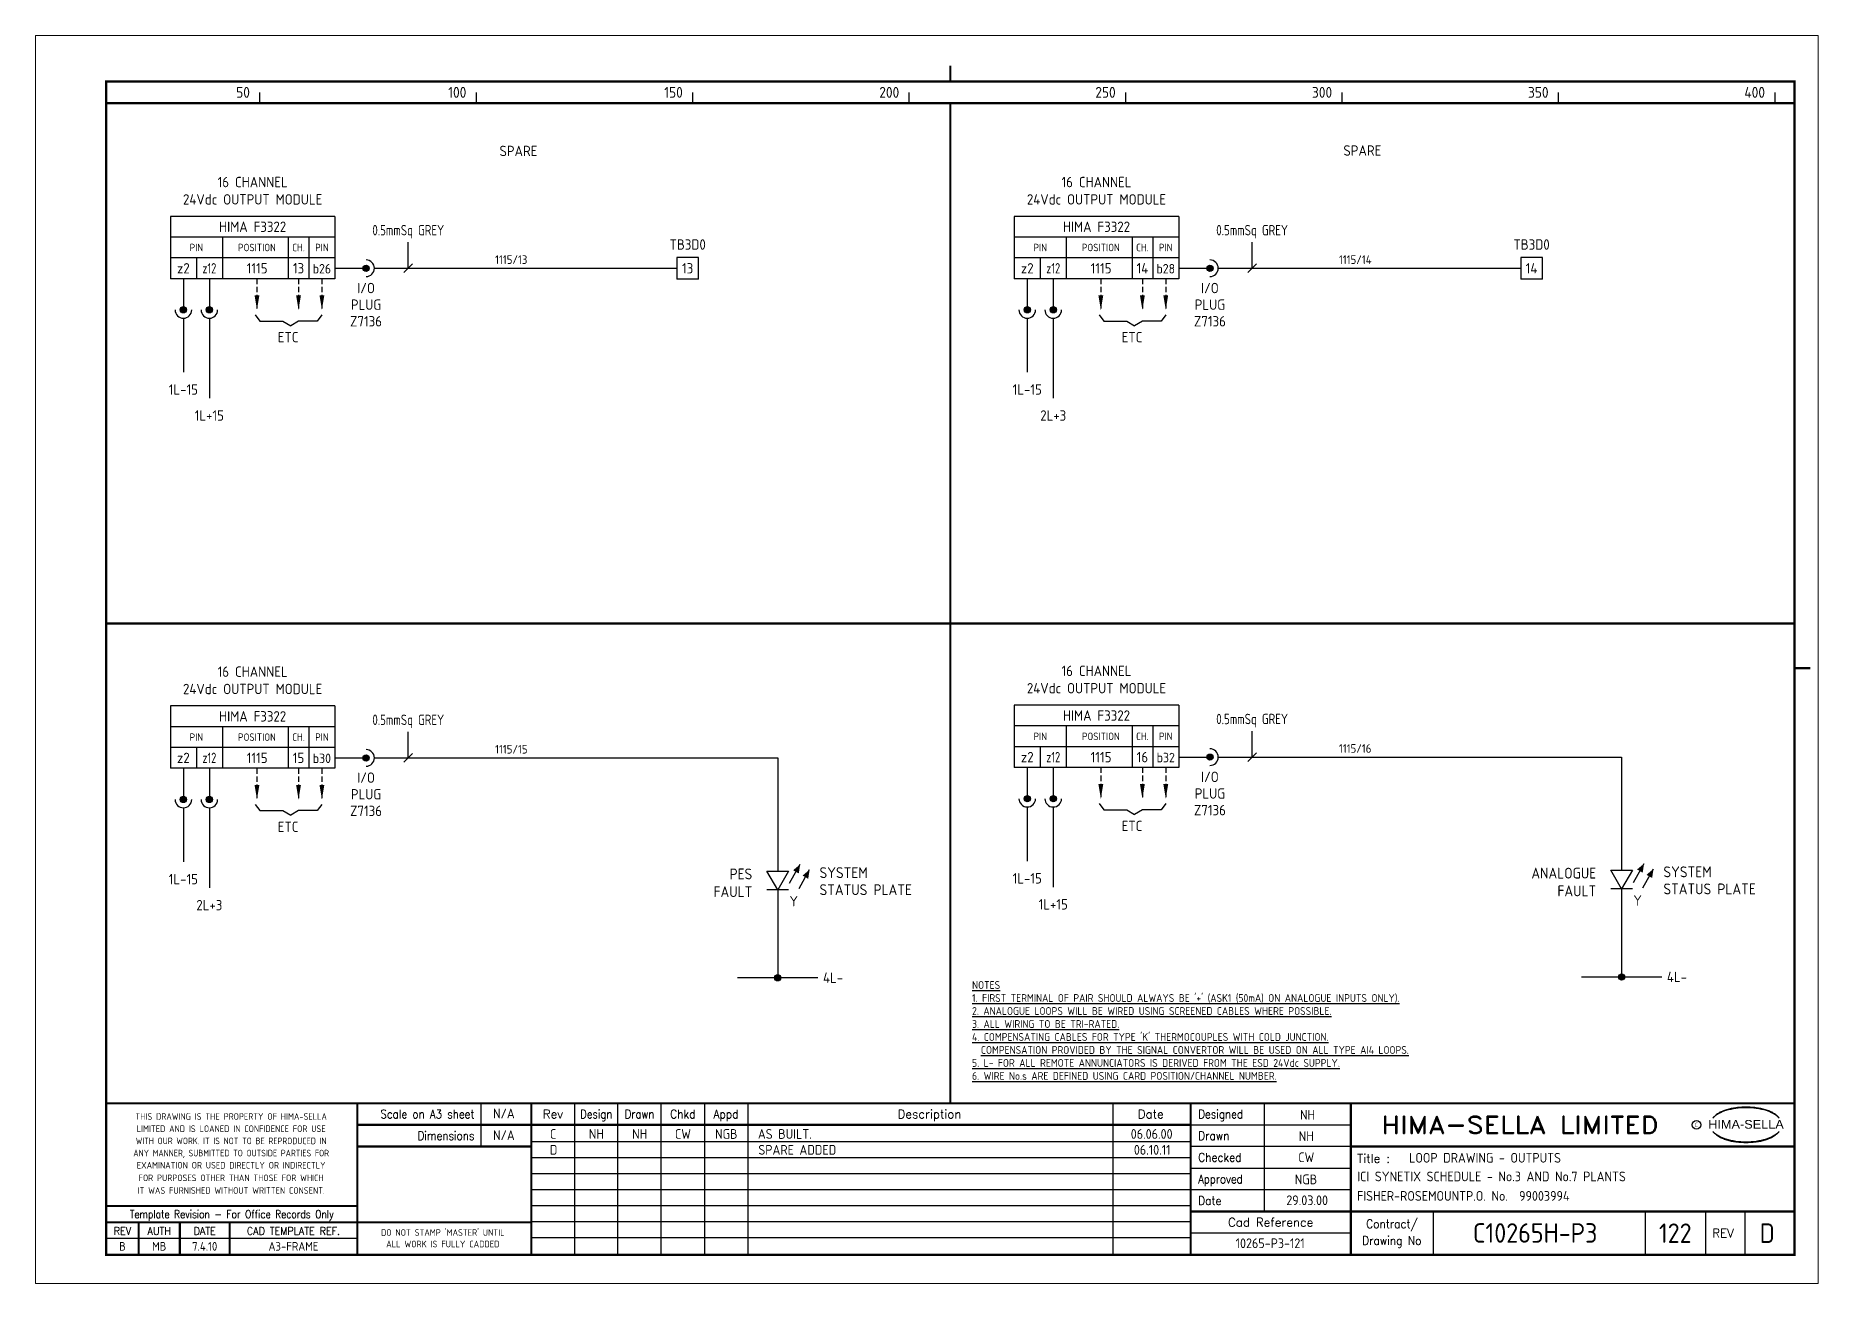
# Paper-space layout 'Layout1' of a CAD drawing. Extents: x 41 to 369, y 29 to 258.
# The model-space entities are those that its viewports show. They can reach past a viewport. Long polylines and large blocks are cut down to what shows.
import ezdxf
from ezdxf.enums import TextEntityAlignment as Align

# ---------------------------------------------------------------- set-up
doc = ezdxf.new("R2010")
doc.units = 0
doc.header["$LTSCALE"] = 0.25
doc.header["$MEASUREMENT"] = 0
doc.linetypes.add('HIDDEN2', pattern=[4.7625, 3.175, -1.5875])
for name, color, linetype in [('00-DRG_FRAME', 12, 'CONTINUOUS'), ('01-DRAW', 7, 'CONTINUOUS'), ('051-TEXT', 2, 'CONTINUOUS'), ('117', 7, 'CONTINUOUS'), ('117-TEXT', 2, 'CONTINUOUS')]:
    doc.layers.add(name, color=color, linetype=linetype)
doc.styles.add('ARIAL', font='arial.ttf', dxfattribs={"height": 2.5})
doc.styles.add('ISO', font='iso.shx')
doc.styles.add('ROMAND', font='ROMAND')

psp = doc.layouts.get("Layout1")

msp = doc.modelspace()

# ---------------------------------------------------------------- texts
at = {"layer": '00-DRG_FRAME', "style": 'ISO'}
for s, p in [('50', (47.69, 267.75)), ('100', (97.69, 267.75)), ('150', (147.69, 267.75)), ('200', (197.69, 267.75)), ('250', (247.69, 267.75)), ('300', (297.69, 267.75)), ('350', (347.69, 267.75)), ('400', (397.69, 267.75))]:
    msp.add_text(s, height=2.5, dxfattribs=at).set_placement(p, align=Align.RIGHT)
at = {"layer": '00-DRG_FRAME', "color": 3, "style": 'ISO'}
for s, width, p in [('THIS DRAWING IS THE PROPERTY OF HIMA-SELLA', 0.9, (43.36, 32.44)), ("DO NOT STAMP 'MASTER' UNTIL", 0.95, (92.25, 5.79))]:
    msp.add_text(s, height=1.53, dxfattribs=dict(at, width=width)).set_placement(p, align=Align.MIDDLE)
at = {"layer": '00-DRG_FRAME', "color": 4, "style": 'ROMAND', "width": 0.87}
for s, p in [('Scale on A3 sheet', (99.54, 32)), ('Dimensions', (99.54, 27.01))]:
    msp.add_text(s, height=2, dxfattribs=at).set_placement(p, align=Align.RIGHT)
at = {"layer": '00-DRG_FRAME', "color": 4, "style": 'ROMAND'}
for s, p in [('Rev', (117.7, 32)), ('Description', (204.69, 32)), ('Date', (255.79, 32))]:
    msp.add_text(s, height=2, dxfattribs=at).set_placement(p, align=Align.CENTER)
for s, width, p in [('Design', 0.85, (127.7, 32)), ('Drawn', 0.85, (137.7, 32)), ('Chkd', 0.9, (147.7, 32)), ('Appd', 0.9, (157.7, 32))]:
    msp.add_text(s, height=2, dxfattribs=dict(at, width=width)).set_placement(p, align=Align.CENTER)
for s, width, p in [('Designed', 0.87, (266.75, 32)), ('Drawn', 0.9, (266.75, 27)), ('Checked', 0.9, (266.75, 22)), ('Approved', 0.85, (266.75, 17)), ('Date', 0.9, (266.75, 12))]:
    msp.add_text(s, height=2, dxfattribs=dict(at, width=width)).set_placement(p)
at = {"layer": '00-DRG_FRAME', "color": 3, "style": 'ISO'}
for s, width, p in [('LIMITED AND IS LOANED IN CONFIDENCE FOR USE', 0.9, (43.36, 29.62)), ('ANY MANNER, SUBMITTED TO OUTSIDE PARTIES FOR', 0.87, (43.36, 23.99)), ('WITH OUR WORK. IT IS NOT TO BE REPRODUCED IN', 0.87, (43.36, 26.81)), ('EXAMINATION OR USED DIRECTLY OR INDIRECTLY', 0.9, (43.36, 21.18)), ('FOR PURPOSES OTHER THAN THOSE FOR WHICH', 0.9, (43.36, 18.27)), ('IT WAS FURNISHED WITHOUT WRITTEN CONSENT.', 0.9, (43.36, 15.35))]:
    msp.add_text(s, height=1.53, dxfattribs=dict(at, width=width)).set_placement(p, align=Align.MIDDLE_CENTER)
at = {"layer": '00-DRG_FRAME', "style": 'ROMAND', "width": 1.15}
msp.add_text('HIMA-SELLA LIMITED', height=4, dxfattribs=at).set_placement((341.1, 30.5), align=Align.MIDDLE)
at = {"layer": '00-DRG_FRAME', "color": 3, "style": 'ISO', "width": 0.9}
msp.add_text('C', height=1, dxfattribs=at).set_placement((381.84, 30), align=Align.CENTER)
at = {"layer": '00-DRG_FRAME', "style": 'ARIAL', "width": 1.05}
msp.add_text('HIMA-SELLA', height=2, dxfattribs=at).set_placement((393.3, 29.63), align=Align.CENTER)
at = {"layer": '00-DRG_FRAME', "color": 4, "style": 'ROMAND'}
msp.add_text('Title :', height=2, dxfattribs=at).set_placement((303.5, 21.75))
for s, height, width, p in [('Template Revision - For Office Records Only', 1.8, 0.85, (43.5, 9.62)), ('Contract/', 2, 0.9, (311.5, 7.5)), ('REV', 1.8, 0.9, (18.25, 6)), ('AUTH', 1.8, 0.9, (26.75, 6)), ('DATE', 1.8, 0.9, (37.25, 6)), ('CAD TEMPLATE REF.', 1.8, 0.9, (57.75, 6)), ('Drawing No', 2, 0.9, (311.5, 3.5))]:
    msp.add_text(s, height=height, dxfattribs=dict(at, width=width)).set_placement(p, align=Align.MIDDLE)
for s, p in [('Cad Reference', (283.5, 8)), ('REV', (388, 5.5))]:
    msp.add_text(s, height=2, dxfattribs=at).set_placement(p, align=Align.MIDDLE)
at = {"layer": '00-DRG_FRAME', "color": 41, "style": 'ISO'}
for s, p in [('B', (18.25, 1.45)), ('MB', (26.75, 1.45)), ('7.4.10', (37.25, 1.45)), ('A3-FRAME', (57.75, 1.45))]:
    msp.add_text(s, height=2, dxfattribs=at).set_placement(p, align=Align.CENTER)
at = {"layer": '00-DRG_FRAME', "color": 3, "style": 'ISO'}
msp.add_text('ALL WORK IS FULLY CADDED', height=1.53, dxfattribs=at).set_placement((92.25, 2.98), align=Align.MIDDLE_CENTER)
at = {"layer": '01-DRAW', "insert": (214.51, 63.71), "char_height": 1.8, "width": 133.83, "attachment_point": 1, "style": 'ISO'}
msp.add_mtext("{\\Fiso.shx;\\LNOTES\\P1. FIRST TERMINAL OF PAIR SHOULD ALWAYS BE '+' (ASK1 (50mA) ON ANALOGUE INPUTS ONLY).\\P2. ANALOGUE LOOPS WILL BE WIRED USING SCREENED CABLES WHERE POSSIBLE.\\P3. ALL WIRING TO BE TRI-RATED.\\P4. COMPENSATING CABLES FOR TYPE 'K' THERMOCOUPLES WITH COLD JUNCTION.\\P  COMPENSATION PROVIDED BY THE SIGNAL CONVERTOR WILL BE USED ON ALL TYPE AI4 LOOPS.\\P5. L- FOR ALL REMOTE ANNUNCIATORS IS DERIVED FROM THE ESD 24Vdc SUPPLY.\\P6. WIRE No.s ARE DEFINED USING CARD POSITION/CHANNEL NUMBER.}", dxfattribs=at)
at = {"layer": '117-TEXT', "style": 'ISO'}
for s, height, p in [('SPARE', 2.4, (109.72, 254.27)), ('SPARE', 2.4, (304.67, 254.37)), ('16 CHANNEL', 2.4, (48.32, 247.08)), ('16 CHANNEL', 2.4, (243.26, 247.08)), ('24Vdc OUTPUT MODULE', 2.4, (48.32, 243.08)), ('24Vdc OUTPUT MODULE', 2.4, (243.26, 243.08)), ('HIMA F3322', 2.4, (48.32, 236.76)), ('HIMA F3322', 2.4, (243.26, 236.76)), ('PIN', 1.728, (35.32, 232.3)), ('POSITION', 1.728, (49.32, 232.3)), ('CH.', 1.728, (58.92, 232.3)), ('PIN', 1.73, (64.32, 232.3)), ('PIN', 1.728, (230.26, 232.3)), ('POSITION', 1.728, (244.26, 232.3)), ('CH.', 1.728, (253.86, 232.3)), ('PIN', 1.73, (259.26, 232.3)), ('z2', 2.4, (32.32, 227.16)), ('1115', 2.4, (49.37, 227.16)), ('13', 2.4, (58.92, 227.16)), ('b26', 2.2, (64.32, 227.16)), ('z2', 2.4, (227.26, 227.16)), ('1115', 2.4, (244.32, 227.16)), ('14', 2.4, (253.86, 227.16)), ('b28', 2.2, (259.26, 227.16)), ('I/O', 2.4, (74.52, 222.6)), ('I/O', 2.4, (269.46, 222.6)), ('PLUG', 2.4, (74.52, 218.76)), ('PLUG', 2.4, (269.46, 218.76)), ('Z7136', 2.4, (74.52, 214.92)), ('Z7136', 2.4, (269.46, 214.92)), ('ETC', 2.4, (56.52, 211.26)), ('ETC', 2.4, (251.46, 211.26)), ('16 CHANNEL', 2.4, (48.32, 133.99)), ('16 CHANNEL', 2.4, (243.26, 134.17)), ('24Vdc OUTPUT MODULE', 2.4, (48.32, 129.99)), ('24Vdc OUTPUT MODULE', 2.4, (243.26, 130.17)), ('HIMA F3322', 2.4, (48.32, 123.67)), ('HIMA F3322', 2.4, (243.26, 123.85)), ('PIN', 1.728, (35.32, 119.2)), ('POSITION', 1.728, (49.32, 119.2)), ('CH.', 1.728, (58.92, 119.2)), ('PIN', 1.73, (64.32, 119.21)), ('PIN', 1.728, (230.26, 119.38)), ('POSITION', 1.728, (244.26, 119.38)), ('CH.', 1.728, (253.86, 119.38)), ('PIN', 1.73, (259.26, 119.39)), ('z2', 2.4, (32.32, 114.07)), ('1115', 2.4, (49.37, 114.07)), ('15', 2.4, (58.92, 114.07)), ('b30', 2.2, (64.32, 114.07)), ('z2', 2.4, (227.26, 114.25)), ('1115', 2.4, (244.32, 114.25)), ('16', 2.4, (253.86, 114.25)), ('b32', 2.2, (259.26, 114.25)), ('I/O', 2.4, (74.52, 109.51)), ('I/O', 2.4, (269.46, 109.69)), ('PLUG', 2.4, (74.52, 105.67)), ('PLUG', 2.4, (269.46, 105.85)), ('Z7136', 2.4, (74.52, 101.83)), ('Z7136', 2.4, (269.46, 102.01)), ('ETC', 2.4, (56.52, 98.17)), ('ETC', 2.4, (251.46, 98.35)), ('Y', 2.4, (173.32, 80.95)), ('Y', 2.4, (368.27, 81.13))]:
    msp.add_text(s, height=height, dxfattribs=at).set_placement(p, align=Align.CENTER)
for s, width, p in [('0.5mmSq GREY', 0.85, (84.27, 235.97)), ('0.5mmSq GREY', 0.85, (279.21, 235.97)), ('z12', 0.8, (38.32, 227.16)), ('z12', 0.8, (233.26, 227.16)), ('0.5mmSq GREY', 0.85, (84.27, 122.88)), ('0.5mmSq GREY', 0.85, (279.21, 123.06)), ('z12', 0.8, (38.32, 114.07)), ('z12', 0.8, (233.26, 114.25))]:
    msp.add_text(s, height=2.4, dxfattribs=dict(at, width=width)).set_placement(p, align=Align.CENTER)
for s, p in [('TB3D0', (148.82, 233.86)), ('TB3D0', (343.76, 233.86)), ('13', (148.82, 228.36)), ('14', (343.76, 228.36)), ('1L-15', (32.32, 200.36)), ('1L-15', (227.26, 200.36)), ('1L+15', (38.32, 194.36)), ('2L+3', (233.26, 194.36)), ('1L-15', (32.32, 87.27)), ('1L-15', (227.26, 87.45)), ('2L+3', (38.32, 81.27)), ('1L+15', (233.26, 81.45)), ('4L-', (182.4, 64.5)), ('4L-', (377.35, 64.68))]:
    msp.add_text(s, height=2.4, dxfattribs=at).set_placement(p, align=Align.MIDDLE)
at = {"layer": '117-TEXT', "color": 3, "style": 'ISO'}
for s, p in [('1115/13', (104.32, 230.36)), ('1115/14', (299.26, 230.36)), ('1115/15', (104.32, 117.27)), ('1115/16', (299.26, 117.45))]:
    msp.add_text(s, height=2, dxfattribs=at).set_placement(p, align=Align.MIDDLE_LEFT)
at = {"layer": '117-TEXT', "style": 'ISO'}
for s, p in [('PES', (163.74, 87.22)), ('ANALOGUE', (358.69, 87.4)), ('FAULT', (163.74, 83.12)), ('FAULT', (358.69, 83.3))]:
    msp.add_text(s, height=2.5, dxfattribs=at).set_placement(p, align=Align.RIGHT)
for s, p in [('SYSTEM', (179.28, 87.52)), ('SYSTEM', (374.22, 87.7)), ('STATUS PLATE', (179.28, 83.58)), ('STATUS PLATE', (374.22, 83.76))]:
    msp.add_text(s, height=2.5, dxfattribs=at).set_placement(p)

# ---------------------------------------------------------------- blocks, each defined once
blk = doc.blocks.new('A3-REVA')
at = {"layer": '051-TEXT', "style": 'ISO'}
for tag, p in [('DESIGNED', (292.01, 31.7)), ('A', (117.73, 27.28)), ('DES', (127.73, 27.28)), ('DRN', (137.73, 27.28)), ('CHKD', (147.73, 27.28)), ('APPD', (157.73, 27.28)), ('DATE', (256, 27.28)), ('DRAWN', (291.72, 26.77)), ('CHECKED', (291.72, 21.89)), ('APPD', (291.65, 16.79)), ('DATE', (291.92, 11.96))]:
    blk.add_attdef(tag, text='', height=2.25, dxfattribs=at).set_placement(p, align=Align.CENTER)
blk.add_attdef('DESCRIPTION', (165.03, 27.28), '', height=2.25, dxfattribs=at)
blk = doc.blocks.new('A3-REVB')
at = {"layer": '051-TEXT', "style": 'ISO'}
for tag, p in [('A', (124.85, -20.36)), ('DES', (134.85, -20.36)), ('DRN', (144.85, -20.36)), ('CHKD', (154.85, -20.36)), ('APPD', (164.85, -20.36)), ('DATE', (263.12, -20.36))]:
    blk.add_attdef(tag, text='', height=2.25, dxfattribs=at).set_placement(p, align=Align.CENTER)
blk.add_attdef('DESCRIPTION', (172.15, -20.36), '', height=2.25, dxfattribs=at)
blk = doc.blocks.new('A3-TITLE')
at = {"layer": '051-TEXT', "style": 'ISO'}
blk.add_attdef('TITLE_1', (315.46, 21.78), '', height=2.25, dxfattribs=at)
for tag, p in [('DRGNO', (376.96, 3.24)), ('REV.', (398.2, 3.24))]:
    blk.add_attdef(tag, text='', height=4.5, dxfattribs=at).set_placement(p, align=Align.CENTER)
blk = doc.blocks.new('A3-CONTRACT')
at = {"layer": '051-TEXT', "color": 41, "style": 'ISO'}
for tag, height, p in [('SCALE', 2.25, (106.71, 31.82)), ('DIMS', 2.25, (106.71, 26.8)), ('CONTRACT', 4.5, (344.94, 3.1)), ('CAD-REF', 2.25, (283.73, 1.84))]:
    blk.add_attdef(tag, text='', height=height, dxfattribs=at).set_placement(p, align=Align.CENTER)
for tag, p in [('TITLE_2', (303.86, 17.28)), ('TITLE_3', (303.79, 12.78))]:
    blk.add_attdef(tag, p, '', height=2.25, dxfattribs=at)
blk = doc.blocks.new('LED')
at = {"layer": '01-DRAW'}
for p, q in [((0, 0), (-2.5, 4.33)), ((-2.5, 4.33), (2.5, 4.33)), ((2.5, 4.33), (0, 0)), ((2.75, 1.52), (5.2, 5.88)), ((4.93, 0.3), (7.38, 4.66)), ((2.5, 0), (-2.5, 0))]:
    blk.add_line(p, q, dxfattribs=at)
for points in [[(5.2, 5.88, 0, 1.5, 0), (4.22, 4.14, 1.5, 1.5, 0)], [(7.38, 4.66, 0, 1.5, 0), (6.4, 2.91, 1.5, 1.5, 0)]]:
    blk.add_lwpolyline(points, format="xyseb", dxfattribs=at)

# ---------------------------------------------------------------- linework, layer by layer
at = {"layer": '00-DRG_FRAME'}
for p, q in [((50, 266.5), (50, 269)), ((100, 266.5), (100, 269)), ((150, 266.5), (150, 269)), ((200, 266.5), (200, 269)), ((250, 266.5), (250, 269)), ((300, 266.5), (300, 269)), ((350, 266.5), (350, 269)), ((400, 266.5), (400, 269)), ((101.01, 35.5), (101.01, 25.5)), ((122.7, 35.5), (122.7, 0.5)), ((132.7, 0.5), (132.7, 35.5)), ((142.7, 0.5), (142.7, 35.5)), ((152.7, 35.5), (152.7, 0.5)), ((162.7, 35.5), (162.7, 0.5)), ((247, 35.5), (247, 0.5)), ((282, 35.5), (282, 10.5)), ((265, 30.5), (302, 30.5)), ((265, 26.59), (112.7, 26.59)), ((302, 25.5), (265, 25.5)), ((265, 22.89), (112.7, 22.89)), ((265, 19.19), (112.7, 19.19)), ((265, 20.5), (302, 20.5)), ((265, 15.49), (112.7, 15.49)), ((302, 15.5), (265, 15.5)), ((265, 11.79), (112.7, 11.79)), ((321, 10.5), (321, 0.5)), ((370, 10.5), (370, 0.5)), ((384, 0.5), (384, 10.5)), ((393, 10.5), (393, 0.5)), ((72.5, 4.25), (14.5, 4.25)), ((265, 8.09), (112.7, 8.09)), ((265, 4.39), (112.7, 4.39)), ((302, 5.5), (265, 5.5))]:
    msp.add_line(p, q, dxfattribs=at)
at = {"layer": '00-DRG_FRAME', "const_width": 0.5}
for points in [[(209.5, 271.5), (209.5, 275.18)], [(209.5, 271.5), (209.5, 275.18)], [(14.5, 266.5), (404.5, 266.5)], [(209.5, 35.5), (209.5, 266.5)], [(14.5, 146.31), (404.5, 146.31)], [(404.5, 136), (408.18, 136)], [(404.5, 35.5), (14.5, 35.5)], [(72.5, 0.5), (72.5, 35.5)], [(112.7, 0.5), (112.7, 35.5)], [(265, 35.5), (265, 0.5)], [(302, 0.5), (302, 35.5)], [(265, 30.5), (72.5, 30.5)], [(112.7, 25.5), (72.5, 25.5)], [(404.5, 25.5), (302, 25.5)], [(14.5, 11.75), (72.5, 11.75)], [(14.5, 8), (72.5, 8)], [(22, 0.5), (22, 8)], [(31.5, 0.5), (31.5, 8)], [(43, 0.5), (43, 8)], [(112.7, 8), (72.5, 8)], [(265, 10.5), (404.5, 10.5)]]:
    msp.add_lwpolyline(points, dxfattribs=at)
msp.add_lwpolyline([(14.5, 0.5), (404.5, 0.5), (404.5, 271.5), (14.5, 271.5)], close=True, dxfattribs=at)
at = {"layer": '00-DRG_FRAME', "color": 3}
msp.add_circle((381.88, 30.5), 1, dxfattribs=at)
for centre, radius, start, end in [((390.6, 26.83), 7.24, 106.0532, 133.5024), ((390.11, 28.1), 5.98, 122.244, 131.6154), ((389.75, 28.78), 5.21, 111.8206, 122.8668), ((391.78, 24.7), 9.76, 107.5931, 113.9452), ((393.1, 18.5), 15.94, 89.2698, 106.3911), ((392.1, 23.52), 10.99, 96.0146, 107.3203), ((393.29, 16.31), 18.28, 92.8917, 97.3734), ((393.24, 18.86), 15.73, 89.7805, 93.1738), ((393.36, 18.86), 15.73, 86.8262, 90.2195), ((393.51, 18.5), 15.94, 73.6089, 90.7302), ((393.31, 16.31), 18.28, 82.6266, 87.1083), ((394.51, 23.52), 10.99, 72.6797, 83.9854), ((394.83, 24.7), 9.76, 66.0548, 72.4069), ((396, 26.83), 7.24, 46.4976, 73.9468), ((396.85, 28.78), 5.21, 57.1332, 68.1794), ((396.49, 28.1), 5.98, 48.3846, 57.756), ((390.88, 27.01), 7.3, 130.419, 136.057), ((390.88, 34.04), 7.3, 223.943, 229.581), ((390.6, 34.23), 7.24, 226.4976, 253.9468), ((396, 34.23), 7.24, 286.0532, 313.5024), ((395.73, 27.01), 7.3, 43.943, 49.581), ((395.73, 34.04), 7.3, 310.419, 316.057), ((390.11, 32.96), 5.98, 228.3846, 237.756), ((389.75, 32.28), 5.21, 237.1332, 248.1794), ((391.78, 36.36), 9.76, 246.0548, 252.4069), ((393.1, 42.56), 15.94, 253.6089, 270.7302), ((392.1, 37.54), 10.99, 252.6797, 263.9854), ((393.29, 44.75), 18.28, 262.6266, 267.1083), ((393.24, 42.19), 15.73, 266.8262, 270.2195), ((393.51, 42.56), 15.94, 269.2698, 286.3911), ((393.36, 42.19), 15.73, 269.7805, 273.1738), ((393.31, 44.75), 18.28, 272.8917, 277.3734), ((394.51, 37.54), 10.99, 276.0146, 287.3203), ((394.83, 36.36), 9.76, 287.5931, 293.9452), ((396.85, 32.28), 5.21, 291.8206, 302.8668), ((396.49, 32.96), 5.98, 302.244, 311.6154)]:
    msp.add_arc(centre, radius, start, end, dxfattribs=at)
at = {"layer": '117'}
for p, q in [((29.32, 240.36), (29.32, 225.96)), ((67.32, 240.36), (29.32, 240.36)), ((67.32, 240.36), (67.32, 225.96)), ((224.26, 240.36), (224.26, 225.96)), ((262.26, 240.36), (224.26, 240.36)), ((262.26, 240.36), (262.26, 225.96)), ((67.32, 235.56), (29.32, 235.56)), ((41.32, 235.56), (41.32, 225.96)), ((56.52, 235.56), (56.52, 225.96)), ((61.32, 235.56), (61.32, 225.96)), ((262.26, 235.56), (224.26, 235.56)), ((236.26, 235.56), (236.26, 225.96)), ((251.46, 235.56), (251.46, 225.96)), ((256.26, 235.56), (256.26, 225.96)), ((67.32, 230.76), (29.32, 230.76)), ((35.32, 230.76), (35.32, 225.96)), ((146.32, 230.86), (146.32, 225.86)), ((151.32, 230.86), (146.32, 230.86)), ((151.32, 225.86), (151.32, 230.86)), ((262.26, 230.76), (224.26, 230.76)), ((230.26, 230.76), (230.26, 225.96)), ((341.26, 230.86), (341.26, 225.86)), ((346.26, 230.86), (341.26, 230.86)), ((346.26, 225.86), (346.26, 230.86)), ((67.32, 228.36), (74.52, 228.36)), ((76.44, 228.36), (146.32, 228.36)), ((262.26, 228.36), (269.46, 228.36)), ((271.38, 228.36), (341.26, 228.36)), ((67.32, 225.96), (29.32, 225.96)), ((32.32, 225.96), (32.32, 218.76)), ((38.32, 225.96), (38.32, 218.76)), ((151.32, 225.86), (146.32, 225.86)), ((262.26, 225.96), (224.26, 225.96)), ((227.26, 225.96), (227.26, 218.76)), ((233.26, 225.96), (233.26, 218.76)), ((346.26, 225.86), (341.26, 225.86)), ((32.32, 216.84), (32.32, 204.36)), ((38.32, 216.84), (38.32, 198.36)), ((48.92, 217.62), (50, 216.18)), ((50, 216.18), (55.32, 216.18)), ((55.32, 216.18), (57.12, 215.1)), ((58.92, 216.18), (57.12, 215.1)), ((63.24, 216.18), (58.92, 216.18)), ((64.32, 217.62), (63.24, 216.18)), ((227.26, 216.84), (227.26, 204.36)), ((233.26, 216.84), (233.26, 198.36)), ((243.86, 217.62), (244.94, 216.18)), ((244.94, 216.18), (250.26, 216.18)), ((250.26, 216.18), (252.06, 215.1)), ((253.86, 216.18), (252.06, 215.1)), ((258.18, 216.18), (253.86, 216.18)), ((259.26, 217.62), (258.18, 216.18)), ((67.32, 127.27), (29.32, 127.27)), ((29.32, 127.27), (29.32, 112.87)), ((67.32, 127.27), (67.32, 112.87)), ((262.26, 127.45), (224.26, 127.45)), ((224.26, 127.45), (224.26, 113.05)), ((262.26, 127.45), (262.26, 113.05)), ((67.32, 122.47), (29.32, 122.47)), ((41.32, 122.47), (41.32, 112.87)), ((56.52, 122.47), (56.52, 112.87)), ((61.32, 122.47), (61.32, 112.87)), ((262.26, 122.65), (224.26, 122.65)), ((236.26, 122.65), (236.26, 113.05)), ((251.46, 122.65), (251.46, 113.05)), ((256.26, 122.65), (256.26, 113.05)), ((67.32, 117.67), (29.32, 117.67)), ((35.32, 117.67), (35.32, 112.87)), ((262.26, 117.85), (224.26, 117.85)), ((230.26, 117.85), (230.26, 113.05)), ((262.26, 115.45), (269.46, 115.45)), ((271.38, 115.45), (364.56, 115.45)), ((364.56, 115.45), (364.56, 89.32)), ((67.32, 112.87), (29.32, 112.87)), ((32.32, 112.87), (32.32, 105.67)), ((38.32, 112.87), (38.32, 105.67)), ((67.32, 115.27), (74.52, 115.27)), ((76.44, 115.27), (169.61, 115.27)), ((169.61, 115.27), (169.61, 89.14)), ((262.26, 113.05), (224.26, 113.05)), ((227.26, 113.05), (227.26, 105.85)), ((233.26, 113.05), (233.26, 105.85)), ((32.32, 103.75), (32.32, 91.27)), ((38.32, 103.75), (38.32, 85.27)), ((48.92, 104.53), (50, 103.09)), ((50, 103.09), (55.32, 103.09)), ((55.32, 103.09), (57.12, 102.01)), ((58.92, 103.09), (57.12, 102.01)), ((63.24, 103.09), (58.92, 103.09)), ((64.32, 104.53), (63.24, 103.09)), ((227.26, 103.93), (227.26, 91.45)), ((233.26, 103.93), (233.26, 85.45)), ((243.86, 104.71), (244.94, 103.27)), ((244.94, 103.27), (250.26, 103.27)), ((250.26, 103.27), (252.06, 102.19)), ((253.86, 103.27), (252.06, 102.19)), ((258.18, 103.27), (253.86, 103.27)), ((259.26, 104.71), (258.18, 103.27)), ((169.61, 84.81), (169.61, 64.47)), ((364.56, 84.99), (364.56, 64.65)), ((178.91, 64.47), (160.32, 64.47)), ((373.85, 64.65), (355.27, 64.65))]:
    msp.add_line(p, q, dxfattribs=at)
at = {"layer": '117', "color": 3}
for p, q in [((84.27, 228.36), (84.27, 234.36)), ((279.21, 228.36), (279.21, 234.36)), ((83.27, 227.36), (85.27, 229.36)), ((278.21, 227.36), (280.21, 229.36)), ((84.27, 115.27), (84.27, 121.27)), ((279.21, 115.45), (279.21, 121.45)), ((83.27, 114.27), (85.27, 116.27)), ((278.21, 114.45), (280.21, 116.45))]:
    msp.add_line(p, q, dxfattribs=at)
at = {"layer": '117', "linetype": 'HIDDEN2'}
for p, q in [((49.32, 225.96), (49.32, 218.76)), ((58.92, 225.96), (58.92, 218.76)), ((64.32, 225.96), (64.32, 218.76)), ((244.26, 225.96), (244.26, 218.76)), ((253.86, 225.96), (253.86, 218.76)), ((259.26, 225.96), (259.26, 218.76)), ((49.32, 112.87), (49.32, 105.67)), ((58.92, 112.87), (58.92, 105.67)), ((64.32, 112.87), (64.32, 105.67)), ((244.26, 113.05), (244.26, 105.85)), ((253.86, 113.05), (253.86, 105.85)), ((259.26, 113.05), (259.26, 105.85))]:
    msp.add_line(p, q, dxfattribs=at)
at = {"layer": '117'}
for centre, radius in [((74.52, 228.36), 0.72), ((74.52, 228.36), 0.624), ((74.52, 228.36), 0.528), ((74.52, 228.36), 0.432), ((74.52, 228.36), 0.336), ((74.52, 228.36), 0.24), ((74.52, 228.36), 0.144), ((74.52, 228.36), 0.048), ((269.46, 228.36), 0.72), ((269.46, 228.36), 0.624), ((269.46, 228.36), 0.528), ((269.46, 228.36), 0.432), ((269.46, 228.36), 0.336), ((269.46, 228.36), 0.24), ((269.46, 228.36), 0.144), ((269.46, 228.36), 0.048), ((32.32, 218.76), 0.72), ((32.32, 218.76), 0.624), ((32.32, 218.76), 0.528), ((32.32, 218.76), 0.432), ((32.32, 218.76), 0.336), ((32.32, 218.76), 0.24), ((32.32, 218.76), 0.144), ((32.32, 218.76), 0.048), ((38.32, 218.76), 0.72), ((38.32, 218.76), 0.624), ((38.32, 218.76), 0.528), ((38.32, 218.76), 0.432), ((38.32, 218.76), 0.336), ((38.32, 218.76), 0.24), ((38.32, 218.76), 0.144), ((38.32, 218.76), 0.048), ((227.26, 218.76), 0.72), ((227.26, 218.76), 0.624), ((227.26, 218.76), 0.528), ((227.26, 218.76), 0.432), ((227.26, 218.76), 0.336), ((227.26, 218.76), 0.24), ((227.26, 218.76), 0.144), ((227.26, 218.76), 0.048), ((233.26, 218.76), 0.72), ((233.26, 218.76), 0.624), ((233.26, 218.76), 0.528), ((233.26, 218.76), 0.432), ((233.26, 218.76), 0.336), ((233.26, 218.76), 0.24), ((233.26, 218.76), 0.144), ((233.26, 218.76), 0.048), ((74.52, 115.27), 0.72), ((74.52, 115.27), 0.624), ((74.52, 115.27), 0.528), ((74.52, 115.27), 0.432), ((74.52, 115.27), 0.336), ((74.52, 115.27), 0.24), ((74.52, 115.27), 0.144), ((74.52, 115.27), 0.048), ((269.46, 115.45), 0.72), ((269.46, 115.45), 0.624), ((269.46, 115.45), 0.528), ((269.46, 115.45), 0.432), ((269.46, 115.45), 0.336), ((269.46, 115.45), 0.24), ((269.46, 115.45), 0.144), ((269.46, 115.45), 0.048), ((32.32, 105.67), 0.72), ((32.32, 105.67), 0.624), ((32.32, 105.67), 0.528), ((32.32, 105.67), 0.432), ((32.32, 105.67), 0.336), ((32.32, 105.67), 0.24), ((32.32, 105.67), 0.144), ((32.32, 105.67), 0.048), ((38.32, 105.67), 0.72), ((38.32, 105.67), 0.624), ((38.32, 105.67), 0.528), ((38.32, 105.67), 0.432), ((38.32, 105.67), 0.336), ((38.32, 105.67), 0.24), ((38.32, 105.67), 0.144), ((38.32, 105.67), 0.048), ((227.26, 105.85), 0.72), ((227.26, 105.85), 0.624), ((227.26, 105.85), 0.528), ((227.26, 105.85), 0.432), ((227.26, 105.85), 0.336), ((227.26, 105.85), 0.24), ((227.26, 105.85), 0.144), ((227.26, 105.85), 0.048), ((233.26, 105.85), 0.72), ((233.26, 105.85), 0.624), ((233.26, 105.85), 0.528), ((233.26, 105.85), 0.432), ((233.26, 105.85), 0.336), ((233.26, 105.85), 0.24), ((233.26, 105.85), 0.144), ((233.26, 105.85), 0.048), ((169.61, 64.47), 0.72), ((169.61, 64.47), 0.624), ((169.61, 64.47), 0.528), ((169.61, 64.47), 0.432), ((169.61, 64.47), 0.336), ((169.61, 64.47), 0.24), ((169.61, 64.47), 0.144), ((169.61, 64.47), 0.048), ((364.56, 64.65), 0.72), ((364.56, 64.65), 0.624), ((364.56, 64.65), 0.528), ((364.56, 64.65), 0.432), ((364.56, 64.65), 0.336), ((364.56, 64.65), 0.24), ((364.56, 64.65), 0.144), ((364.56, 64.65), 0.048)]:
    msp.add_circle(centre, radius, dxfattribs=at)
for centre, start, end in [((74.52, 228.36), 270, 90), ((269.46, 228.36), 270, 90), ((32.32, 218.76), 180, 0), ((38.32, 218.76), 180, 0), ((227.26, 218.76), 180, 0), ((233.26, 218.76), 180, 0), ((74.52, 115.27), 270, 90), ((269.46, 115.45), 270, 90), ((32.32, 105.67), 180, 0), ((38.32, 105.67), 180, 0), ((227.26, 105.85), 180, 0), ((233.26, 105.85), 180, 0)]:
    msp.add_arc(centre, 1.92, start, end, dxfattribs=at)
for points in [[(49.88, 222.12), (48.76, 222.12), (49.32, 218.76)], [(59.48, 222.12), (58.36, 222.12), (58.92, 218.76)], [(64.88, 222.12), (63.76, 222.12), (64.32, 218.76)], [(244.82, 222.12), (243.7, 222.12), (244.26, 218.76)], [(254.42, 222.12), (253.3, 222.12), (253.86, 218.76)], [(259.82, 222.12), (258.7, 222.12), (259.26, 218.76)], [(49.88, 109.03), (48.76, 109.03), (49.32, 105.67)], [(59.48, 109.03), (58.36, 109.03), (58.92, 105.67)], [(64.88, 109.03), (63.76, 109.03), (64.32, 105.67)], [(244.82, 109.21), (243.7, 109.21), (244.26, 105.85)], [(254.42, 109.21), (253.3, 109.21), (253.86, 105.85)], [(259.82, 109.21), (258.7, 109.21), (259.26, 105.85)]]:
    msp.add_solid(points, dxfattribs=at)

# ---------------------------------------------------------------- block references
at = {"layer": '00-DRG_FRAME'}
for name, p, values in [('A3-CONTRACT', (-0.35, 0.19), {'TITLE_2': 'ICI SYNETIX SCHEDULE - No.3 AND No.7 PLANTS', 'TITLE_3': 'FISHER-ROSEMOUNTP.O. No.  99003994', 'CAD-REF': '10265-P3-121', 'CONTRACT': 'C10265H-P3', 'SCALE': 'N/A', 'DIMS': 'N/A'}), ('A3-REVB', (-7, 43.98), {'A': 'D', 'DESCRIPTION': 'SPARE ADDED', 'DATE': '06.10.11'}), ('A3-TITLE', (0, 0), {'TITLE_1': 'LOOP DRAWING - OUTPUTS', 'DRGNO': '122', 'REV.': 'D'})]:
    msp.add_blockref(name, p, dxfattribs=at).add_auto_attribs(values)
ref = msp.add_blockref('A3-REVA', (0, 0), dxfattribs=at)
ref.add_attrib('A', 'C', dxfattribs={"layer": '051-TEXT', "height": 2.25, "style": 'ISO'}).set_placement((117.73, 27.28), align=Align.CENTER)
ref.add_attrib('DES', 'NH', dxfattribs={"layer": '051-TEXT', "height": 2.25, "style": 'ISO'}).set_placement((127.73, 27.28), align=Align.CENTER)
ref.add_attrib('DRN', 'NH', dxfattribs={"layer": '051-TEXT', "height": 2.25, "style": 'ISO'}).set_placement((137.73, 27.28), align=Align.CENTER)
ref.add_attrib('CHKD', 'CW', dxfattribs={"layer": '051-TEXT', "height": 2.25, "style": 'ISO'}).set_placement((147.73, 27.28), align=Align.CENTER)
ref.add_attrib('APPD', 'NGB', dxfattribs={"layer": '051-TEXT', "height": 2.25, "style": 'ISO'}).set_placement((157.73, 27.28), align=Align.CENTER)
ref.add_attrib('DESCRIPTION', 'AS BUILT.', (165.03, 27.28), dxfattribs={"layer": '051-TEXT', "height": 2.25, "style": 'ISO'})
ref.add_attrib('DATE', '06.06.00', dxfattribs={"layer": '051-TEXT', "height": 2.25, "style": 'ISO'}).set_placement((256, 27.28), align=Align.CENTER)
ref.add_attrib('DESIGNED', 'NH', dxfattribs={"layer": '051-TEXT', "height": 2.25, "style": 'ISO'}).set_placement((292.01, 31.7), align=Align.CENTER)
ref.add_attrib('DRAWN', 'NH', dxfattribs={"layer": '051-TEXT', "height": 2.25, "style": 'ISO'}).set_placement((291.72, 26.77), align=Align.CENTER)
ref.add_attrib('CHECKED', 'CW', dxfattribs={"layer": '051-TEXT', "height": 2.25, "style": 'ISO'}).set_placement((291.72, 21.89), align=Align.CENTER)
ref.add_attrib('APPD', 'NGB', dxfattribs={"layer": '051-TEXT', "height": 2.25, "style": 'ISO'}).set_placement((291.65, 16.79), align=Align.CENTER)
ref.add_attrib('DATE', '29.03.00', dxfattribs={"layer": '051-TEXT', "height": 2.25, "style": 'ISO'}).set_placement((291.92, 11.96), align=Align.CENTER)
at = {"layer": '117'}
for p in [(169.61, 84.81), (364.56, 84.99)]:
    msp.add_blockref('LED', p, dxfattribs=at)

msp.set_redraw_order([(e.dxf.handle, doc.entitydb.next_handle()) for e in msp.query("TEXT MTEXT ATTDEF DIMENSION ARC_DIMENSION")])  # texts and dimensions are drawn at this point

# ---------------------------------------------------------------- viewports
at = {"layer": '00-DRG_FRAME'}
psp.add_viewport(center=(205.05, 143.5), size=(328.08, 229.5991), view_center_point=(204.1, 138), view_height=288.1959, dxfattribs=at)

doc.saveas('drawing.dxf')
